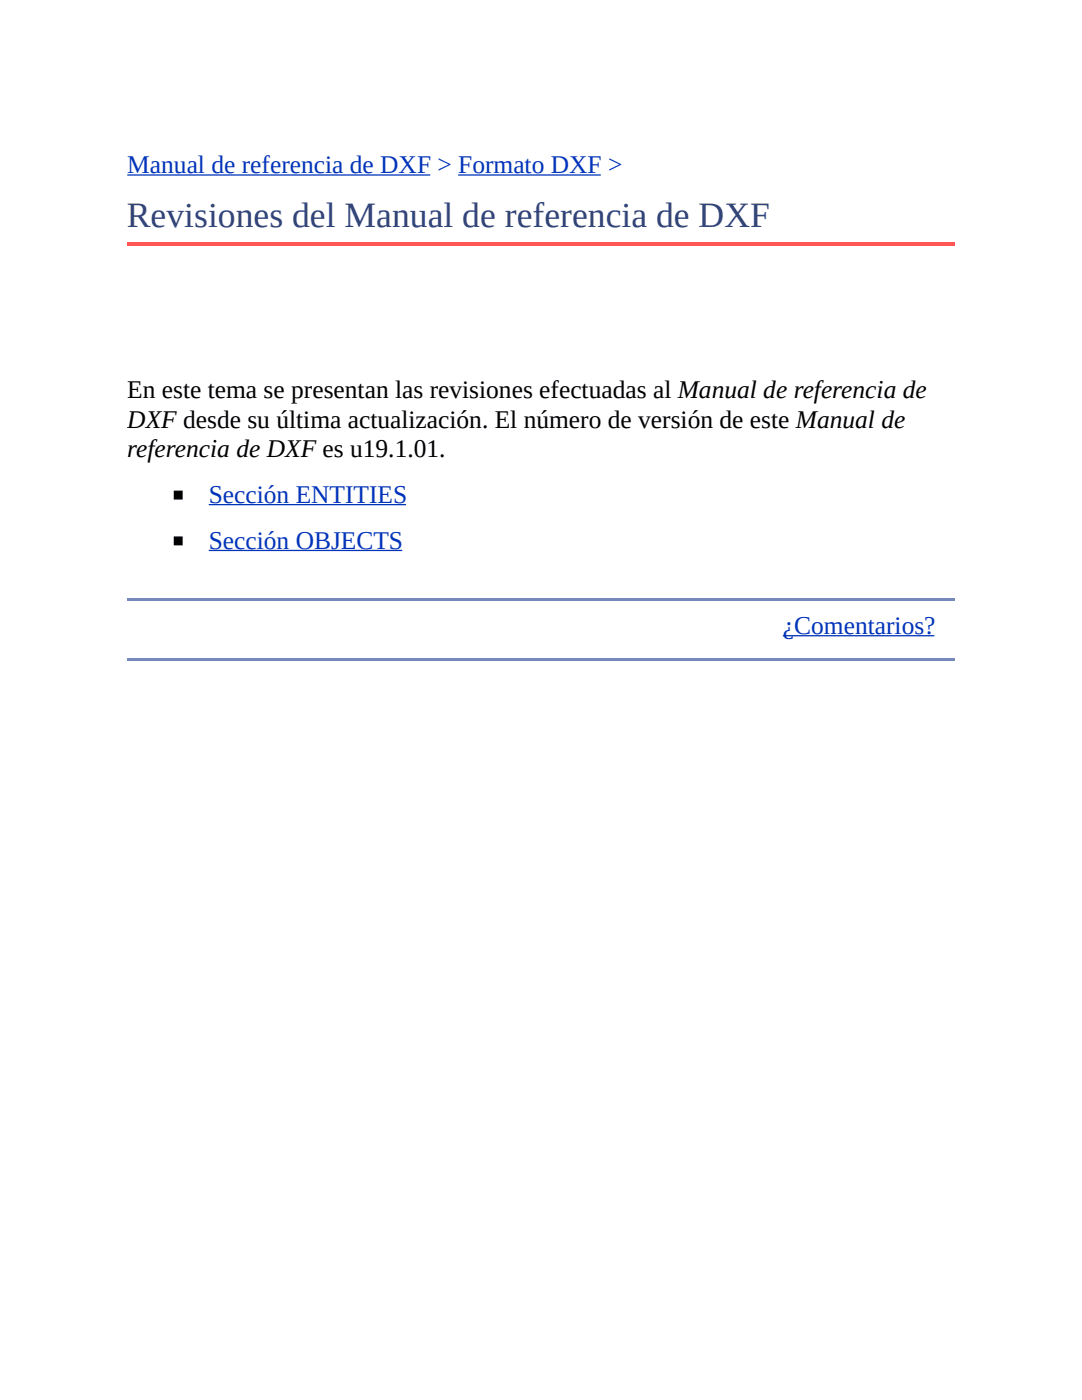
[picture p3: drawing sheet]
<svg xmlns="http://www.w3.org/2000/svg" width="216mm" height="279mm" viewBox="0 0 216 279" stroke-linecap="round" stroke-linejoin="round" font-family="sans-serif">
<defs><g id="words">
<text font-size="7.1" fill="#347" x="25.3" y="45.2">Revisiones del Manual de referencia de DXF</text>
<g font-size="5.1" fill="#03b">
<text x="25.4" y="34.5">Manual de referencia de DXF &gt; Formato DXF &gt;</text>
<text x="41.7" y="100.3">Sección ENTITIES</text>
<text x="41.7" y="109.5">Sección OBJECTS</text>
<text x="156.2" y="126.5">¿Comentarios?</text>
</g>
<g font-size="5.1">
<text x="25.4" y="79.5">En este tema se presentan las revisiones efectuadas al Manual de referencia de</text>
<text x="25.4" y="85.3">DXF desde su última actualización. El número de versión de este Manual de</text>
<text x="25.4" y="91.2">referencia de DXF es u19.1.01.</text>
</g>
</g></defs>
<path d="M25.4 48.3h165.1v.7h-165.1z" fill="#f55"/>
<g fill="#78b">
<path d="M25.4 119.4h165.1v.5h-165.1z"/>
<path d="M25.4 131.3h165.1v.5h-165.1z"/>
</g>
<path d="M25.4 34.9h60.5zM91.4 34.9h28.5zM41.7 100.7h39.3zM41.7 109.9h38.6zM156.2 126.9h30.2z" fill="none" stroke="#03b" stroke-width=".25"/>
<path d="M34.8 98h1.5v1.6h-1.5zM34.8 107.2h1.5v1.5h-1.5z" fill="#000" stroke="#000" stroke-width=".25"/>
<use href="#words"/>
</svg>
